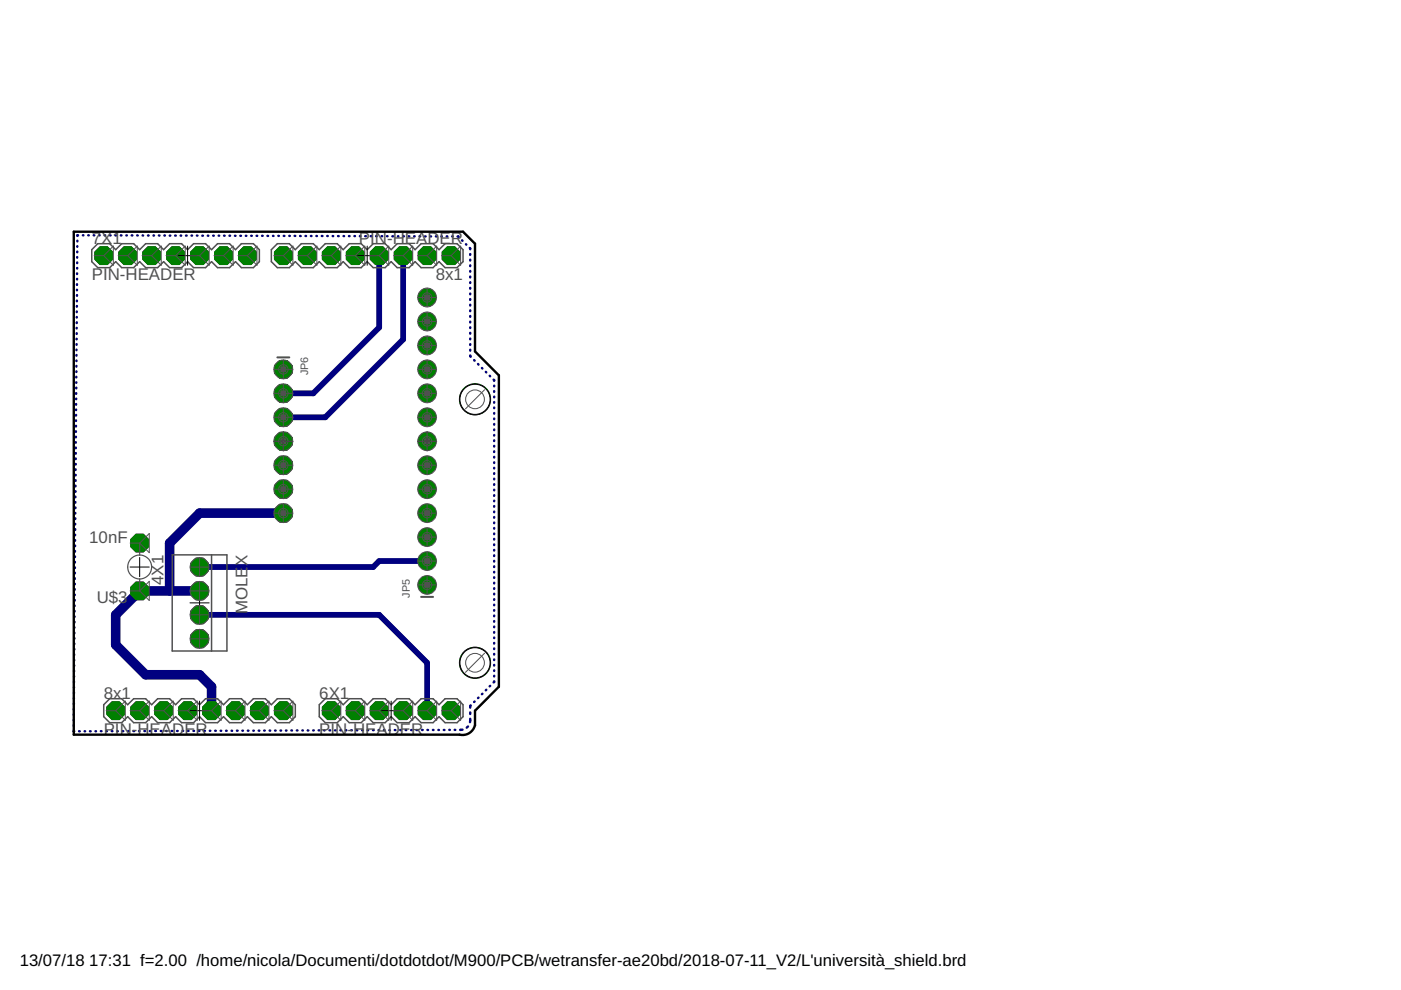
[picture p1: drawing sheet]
<svg xmlns="http://www.w3.org/2000/svg" width="297mm" height="210mm" viewBox="0 0 297 210" stroke-linecap="round" stroke-linejoin="round" font-family="sans-serif">
<defs><g id="words">
<g font-size="3.6" fill="#505050">
<text x="19.5" y="51.7">7X1</text>
<text x="76.1" y="51.7">PIN-HEADER</text>
<text x="19.5" y="59.3">PIN-HEADER</text>
<text x="92.4" y="59.3">8x1</text>
<text x="18.9" y="115.1">10nF</text>
<text x="34.7" y="124" transform="rotate(-90 34.7 124)">4X1</text>
<text x="52.5" y="120.1" transform="rotate(-90 52.5 120.1)">X</text>
<text x="20.5" y="127.8">U$3</text>
<text x="52.5" y="130.2" transform="rotate(-90 52.5 130.2)">MOLE</text>
<text x="22" y="148.1">8x1</text>
<text x="67.7" y="148.1">6X1</text>
<text x="22" y="155.8">PIN-HEADER</text>
<text x="67.7" y="155.8">PIN-HEADER</text>
</g>
<g font-size="3.5">
<text x="4.2" y="204.7">13/07/18</text>
<text x="18.9" y="204.7">17:31 f=2.00 /home/nicola/Documenti/dotdotdot/M900/PCB/wetransfer-ae20bd/2018-07-11_V2/L'università_shield.brd</text>
</g>
<g font-size="2.3" fill="#505050">
<text x="65.4" y="79.6" transform="rotate(-90 65.4 79.6)">JP6</text>
<text x="86.9" y="126.7" transform="rotate(-90 86.9 126.7)">JP5</text>
</g>
</g></defs>
<g fill="#800080" stroke="#800080" stroke-width=".21">
<circle cx="100.7" cy="84.7" r="3.3"/>
<circle cx="100.7" cy="140.5" r="3.3"/>
</g>
<g fill="#800080" stroke="#800080" stroke-width=".21">
<circle cx="95.6" cy="54.2" r="2.04"/>
<circle cx="90.6" cy="54.2" r="2.04"/>
<circle cx="85.5" cy="54.2" r="2.04"/>
<circle cx="80.4" cy="54.2" r="2.04"/>
<circle cx="75.3" cy="54.2" r="2.04"/>
<circle cx="70.2" cy="54.2" r="2.04"/>
<circle cx="65.2" cy="54.2" r="2.04"/>
<circle cx="60.1" cy="54.2" r="2.04"/>
<circle cx="24.5" cy="150.7" r="2.04"/>
<circle cx="29.6" cy="150.7" r="2.04"/>
<circle cx="34.7" cy="150.7" r="2.04"/>
<circle cx="39.8" cy="150.7" r="2.04"/>
<circle cx="44.9" cy="150.7" r="2.04"/>
<circle cx="49.9" cy="150.7" r="2.04"/>
<circle cx="55" cy="150.7" r="2.04"/>
<circle cx="60.1" cy="150.7" r="2.04"/>
<circle cx="70.2" cy="150.7" r="2.04"/>
<circle cx="75.3" cy="150.7" r="2.04"/>
<circle cx="80.4" cy="150.7" r="2.04"/>
<circle cx="85.5" cy="150.7" r="2.04"/>
<circle cx="90.6" cy="150.7" r="2.04"/>
<circle cx="95.6" cy="150.7" r="2.04"/>
<circle cx="90.6" cy="124" r="1.93"/>
<circle cx="90.6" cy="119" r="1.93"/>
<circle cx="90.6" cy="113.9" r="1.93"/>
<circle cx="90.6" cy="108.8" r="1.93"/>
<circle cx="90.6" cy="103.7" r="1.93"/>
<circle cx="90.6" cy="98.6" r="1.93"/>
<circle cx="90.6" cy="93.6" r="1.93"/>
<circle cx="90.6" cy="88.5" r="1.93"/>
<circle cx="90.6" cy="83.4" r="1.93"/>
<circle cx="90.6" cy="78.3" r="1.93"/>
<circle cx="90.6" cy="73.2" r="1.93"/>
<circle cx="90.6" cy="68.2" r="1.93"/>
<circle cx="90.6" cy="63.1" r="1.93"/>
<circle cx="60.1" cy="78.3" r="2.04"/>
<circle cx="60.1" cy="83.4" r="2.04"/>
<circle cx="60.1" cy="88.5" r="2.04"/>
<circle cx="60.1" cy="93.6" r="2.04"/>
<circle cx="60.1" cy="98.6" r="2.04"/>
<circle cx="60.1" cy="103.7" r="2.04"/>
<circle cx="60.1" cy="108.8" r="2.04"/>
<circle cx="42.3" cy="120.2" r="2.04"/>
<circle cx="42.3" cy="125.3" r="2.04"/>
<circle cx="42.3" cy="130.4" r="2.04"/>
<circle cx="42.3" cy="135.4" r="2.04"/>
<circle cx="29.6" cy="125.3" r="2.04"/>
<circle cx="29.6" cy="115.1" r="2.04"/>
<circle cx="22" cy="54.2" r="2.04"/>
<circle cx="27.1" cy="54.2" r="2.04"/>
<circle cx="32.2" cy="54.2" r="2.04"/>
<circle cx="37.2" cy="54.2" r="2.04"/>
<circle cx="42.3" cy="54.2" r="2.04"/>
<circle cx="47.4" cy="54.2" r="2.04"/>
<circle cx="52.5" cy="54.2" r="2.04"/>
</g>
<g fill="none" stroke="#000080" stroke-width=".51">
<path d="M16.3 58v.1M16.3 59.1v.1M16.4 54.5v.1M16.4 55.6v.2M16.4 56.8v.1M16.4 52.2v.1M16.4 53.3v.2M16.4 51v.2M16.6 49.9l-.2 .1M17.6 49.9h.1M18.7 49.9h.1M19.9 49.9h.1"/>
<path d="M21 49.9h.1M22.2 49.9h.1M23.3 49.9h.2M24.5 49.9h.1M25.6 49.9h.2M26.8 49.9h.1M27.9 49.9h.2M29.1 49.9h.1M30.2 49.9h.2M31.4 49.9h.1M32.5 49.9h.2M33.7 49.9h.1"/>
<path d="M34.8 49.9h.2M36 50h.1M37.1 50h.2M38.3 50h.1M39.4 50h.2M40.6 50h.1M41.7 50h.2M42.9 50h.1M44 50h.2M45.2 50h.1M46.4 50h.1M47.5 50h.1"/>
<path d="M48.6 50h.2M49.8 50h.1M50.9 50h.2M52.1 50h.1M53.3 50h.1M54.4 50h.1M55.6 50h.1M56.7 50h.2M57.9 50h.1M59 50h.1M60.2 50h.1M61.3 50h.1"/>
<path d="M62.5 50h.1M63.6 50h.2M64.8 50h.1M65.9 50h.2M67.1 50h.1M68.2 50h.2M69.4 50h.1M70.5 50.1h.2M71.7 50.1h.1M72.8 50.1h.2M74 50.1h.1M75.1 50.1h.2"/>
<path d="M76.3 50.1h.1M77.4 50.1h.2M78.6 50.1h.1M79.7 50.1h.2M80.9 50.1h.1M82 50.1h.2M83.2 50.1h.1M84.3 50.1h.2M85.5 50.1h.1M86.7 50.1h.1M87.8 50.1h.1M88.9 50.1h.2"/>
<path d="M90.1 50.1h.1M91.2 50.1h.2M92.4 50.1h.1M93.6 50.1h.1M94.7 50.1h.1M95.9 50.1h.1M97 50.1l.2 .1M98 50.9l.1 .2M98.8 51.8l.1 .1M99.6 52.6l.1 .3M99.7 53.9v.1M99.7 55.1v.1"/>
<path d="M99.7 56.3v.1M99.7 57.4v.2M99.7 58.6v.2M99.7 59.8v.2M16.2 79.9v.1M16.2 77.6v.1M16.2 78.7v.2M16.2 74.1v.2M16.2 75.3v.1M16.2 76.4v.2M16.2 71.8v.1M16.2 73v.1"/>
<path d="M16.3 69.5v.1M16.3 70.7v.1M16.3 66v.2M16.3 67.2v.1M16.3 68.3v.2M16.3 63.7v.2M16.3 64.9v.1M16.3 60.3v.1M16.3 61.4v.2M16.3 62.6v.1M99.7 61v.2M99.7 62.2v.2"/>
<path d="M99.7 63.4v.2M99.7 64.6v.2M99.7 65.8v.2M99.7 67v.2M99.7 68.2v.2M99.7 69.4v.2M99.7 70.6v.2M99.7 71.8v.1M99.7 73v.1M99.7 74.1v.2M99.7 75.4l.1 .2M100.5 76.3l.1 .2"/>
<path d="M101.3 77.2l.2 .1M102.2 78l.1 .1M103 78.8l.1 .2M103.8 79.7l.1 .1M16 99.5v.2M16 97.2v.1M16 98.4v.1M16.1 93.7v.2M16.1 94.9v.1M16.1 96.1v.1M16.1 91.4v.2M16.1 92.6v.1"/>
<path d="M16.1 89.1v.2M16.1 90.3v.1M16.1 85.7v.1M16.1 86.8v.2M16.1 88v.1M16.2 83.4v.1M16.2 84.5v.1M16.2 81v.2M16.2 82.2v.1M104.6 80.5l.2 .3M104.8 81.8v.1M104.8 82.9v.2"/>
<path d="M104.8 84.1v.1M104.8 85.2v.2M104.8 86.4v.2M104.8 87.6v.1M104.8 88.7v.2M104.8 89.9v.1M104.8 91.1v.1M104.8 92.2v.2M104.8 93.4v.1M104.8 94.5v.2M104.8 95.7v.1M104.8 96.9v.1"/>
<path d="M104.8 98v.2M104.8 99.2v.1M15.9 119.1v.2M15.9 116.8v.2M15.9 118v.1M15.9 113.4v.1M15.9 114.5v.2M15.9 115.7v.1M15.9 111.1v.1M15.9 112.2v.2M16 108.8v.1M16 109.9v.1"/>
<path d="M16 105.3v.1M16 106.4v.2M16 107.6v.1M16 103v.1M16 104.1v.2M16 100.7v.1M16 101.8v.2M104.8 100.3v.2M104.8 101.5v.1M104.8 102.7v.1M104.8 103.8v.2M104.8 105v.1"/>
<path d="M104.8 106.2v.1M104.8 107.3v.1M104.8 108.5v.1M104.8 109.6v.2M104.8 110.8v.1M104.8 112v.1M104.8 113.1v.2M104.8 114.3v.1M104.8 115.4v.2M104.8 116.6v.1M104.8 117.8v.1M104.8 118.9v.2"/>
<path d="M15.7 138.7v.2M15.7 139.9v.2M15.7 136.4v.2M15.7 137.6v.1M15.8 133v.1M15.8 134.1v.2M15.8 135.3v.1M15.8 130.7v.1M15.8 131.8v.2M15.8 128.4v.1M15.8 129.5v.2M15.8 124.9v.2"/>
<path d="M15.8 126.1v.1M15.8 127.2v.2M15.9 122.6v.1M15.9 123.8v.1M15.9 120.3v.1M15.9 121.4v.2M104.8 120.1v.1M104.8 121.2v.2M104.8 122.4v.1M104.8 123.5v.2M104.8 124.7v.2M104.8 125.9v.1"/>
<path d="M104.8 127v.2M104.8 128.2v.1M104.8 129.3v.2M104.8 130.5v.2M104.8 131.7v.1M104.8 132.8v.2M104.8 134v.2M104.8 135.2v.1M104.8 136.3v.2M104.8 137.5v.1M104.8 138.6v.2M104.8 139.8v.2"/>
<path d="M15.6 154.9l.1 .1M15.6 153.8v.1M15.6 150.3v.1M15.6 151.4v.2M15.6 152.6v.1M15.7 148v.1M15.7 149.1v.2M15.7 144.5v.2M15.7 145.7v.1M15.7 146.8v.2M15.7 142.2v.2M15.7 143.4v.1"/>
<path d="M15.7 141.1v.1M16.8 155h.1M17.9 155h.2M19.1 155h.1M20.2 155h.2M21.4 155h.1M22.5 155h.2M23.7 155h.1M24.8 155h.2M26 155h.1M27.2 155h.1M28.3 155h.1"/>
<path d="M29.5 155h.1M30.6 155h.2M31.8 155h.1M32.9 155h.2M34.1 155h.1M35.2 155h.2M36.4 155h.1M37.5 155h.2M38.7 155h.1M39.9 155h.1M41 155h.1M42.2 155h.1"/>
<path d="M43.3 155h.2M44.5 154.9h.1M45.6 154.9h.2M46.8 154.9h.1M47.9 154.9h.2M49.1 154.9h.1M50.2 154.9h.2M51.4 154.9h.1M52.5 154.9h.2M53.7 154.9h.1M54.8 154.9h.2M56 154.9h.1"/>
<path d="M57.1 154.9h.2M58.3 154.9h.1M59.5 154.9h.1M60.7 154.9h-.1M61.8 154.9h.1M62.9 154.9h.2M64.1 154.9h.1M65.2 154.9h.2M66.5 154.9h-.1M67.5 154.9h.2M68.7 154.9h.1M69.8 154.9h.2"/>
<path d="M71 154.9h.1M72.2 154.8h.1M73.3 154.8h.1M74.5 154.8h.1M75.6 154.8h.2M76.8 154.8h.1M77.9 154.8h.2M79.1 154.8h.1M80.2 154.8h.2M81.4 154.8h.1M82.5 154.8h.2M83.7 154.8h.1"/>
<path d="M84.9 154.8h.1M86 154.8h.1M87.2 154.8h.1M88.3 154.8h.2M89.5 154.8h.1M90.6 154.8h.2M91.8 154.8h.1M92.9 154.8h.2M94.1 154.8h.1M95.2 154.7h.2M96.4 154.7h.1M98.1 154.7h-.5"/>
<path d="M99.2 154l-.2 .3M99.7 151v.4M99.7 152.4v.7M99.8 149.6l-.1 .4M100.6 148.7l-.1 .1M101.5 147.9l-.2 .1M102.3 147.1l-.1 .1M103.1 146.2l-.1 .2M103.9 145.4l-.1 .1M104.8 141v.1M104.8 142.1v.2M104.8 143.3v.1"/>
<path d="M104.8 144.4l-.2 .3"/>
</g>
<path d="M80.4 54.2v15.2l-14 14h-6.3M85.5 54.2v17.8l-16.5 16.5h-8.9M90.6 119h-10.2l-1.3 1.2h-36.8M42.3 130.4h38.1l10.2 10.1v10.2" fill="none" stroke="#000080" stroke-width="1.2"/>
<path d="M60.1 108.8h-17.8l-6.3 6.3v10.2M42.3 125.3h-12.7l-5.1 5.1v6.3l6.4 6.4h11.4l2.6 2.5v5.1" fill="none" stroke="#000080" stroke-width="2"/>
<circle cx="95.6" cy="54.2" r="1.93" fill="#008000" stroke="#008000" stroke-width=".21"/>
<circle cx="95.6" cy="54.2" r=".8" fill="#fff" stroke="#000" stroke-width=".21"/>
<circle cx="90.6" cy="54.2" r="1.93" fill="#008000" stroke="#008000" stroke-width=".21"/>
<circle cx="90.6" cy="54.2" r=".8" fill="#fff" stroke="#000" stroke-width=".21"/>
<circle cx="85.5" cy="54.2" r="1.93" fill="#008000" stroke="#008000" stroke-width=".21"/>
<circle cx="85.5" cy="54.2" r=".8" fill="#fff" stroke="#000" stroke-width=".21"/>
<circle cx="80.4" cy="54.2" r="1.93" fill="#008000" stroke="#008000" stroke-width=".21"/>
<circle cx="80.4" cy="54.2" r=".8" fill="#fff" stroke="#000" stroke-width=".21"/>
<circle cx="75.3" cy="54.2" r="1.93" fill="#008000" stroke="#008000" stroke-width=".21"/>
<circle cx="75.3" cy="54.2" r=".8" fill="#fff" stroke="#000" stroke-width=".21"/>
<circle cx="70.2" cy="54.2" r="1.93" fill="#008000" stroke="#008000" stroke-width=".21"/>
<circle cx="70.2" cy="54.2" r=".8" fill="#fff" stroke="#000" stroke-width=".21"/>
<circle cx="65.2" cy="54.2" r="1.93" fill="#008000" stroke="#008000" stroke-width=".21"/>
<circle cx="65.2" cy="54.2" r=".8" fill="#fff" stroke="#000" stroke-width=".21"/>
<circle cx="60.1" cy="54.2" r="1.93" fill="#008000" stroke="#008000" stroke-width=".21"/>
<circle cx="60.1" cy="54.2" r=".8" fill="#fff" stroke="#000" stroke-width=".21"/>
<circle cx="24.5" cy="150.7" r="1.93" fill="#008000" stroke="#008000" stroke-width=".21"/>
<circle cx="24.5" cy="150.7" r=".8" fill="#fff" stroke="#000" stroke-width=".21"/>
<circle cx="29.6" cy="150.7" r="1.93" fill="#008000" stroke="#008000" stroke-width=".21"/>
<circle cx="29.6" cy="150.7" r=".8" fill="#fff" stroke="#000" stroke-width=".21"/>
<circle cx="34.7" cy="150.7" r="1.93" fill="#008000" stroke="#008000" stroke-width=".21"/>
<circle cx="34.7" cy="150.7" r=".8" fill="#fff" stroke="#000" stroke-width=".21"/>
<circle cx="39.8" cy="150.7" r="1.93" fill="#008000" stroke="#008000" stroke-width=".21"/>
<circle cx="39.8" cy="150.7" r=".8" fill="#fff" stroke="#000" stroke-width=".21"/>
<circle cx="44.9" cy="150.7" r="1.93" fill="#008000" stroke="#008000" stroke-width=".21"/>
<circle cx="44.9" cy="150.7" r=".8" fill="#fff" stroke="#000" stroke-width=".21"/>
<circle cx="49.9" cy="150.7" r="1.93" fill="#008000" stroke="#008000" stroke-width=".21"/>
<circle cx="49.9" cy="150.7" r=".8" fill="#fff" stroke="#000" stroke-width=".21"/>
<circle cx="55" cy="150.7" r="1.93" fill="#008000" stroke="#008000" stroke-width=".21"/>
<circle cx="55" cy="150.7" r=".8" fill="#fff" stroke="#000" stroke-width=".21"/>
<circle cx="60.1" cy="150.7" r="1.93" fill="#008000" stroke="#008000" stroke-width=".21"/>
<circle cx="60.1" cy="150.7" r=".8" fill="#fff" stroke="#000" stroke-width=".21"/>
<circle cx="70.2" cy="150.7" r="1.93" fill="#008000" stroke="#008000" stroke-width=".21"/>
<circle cx="70.2" cy="150.7" r=".8" fill="#fff" stroke="#000" stroke-width=".21"/>
<circle cx="75.3" cy="150.7" r="1.93" fill="#008000" stroke="#008000" stroke-width=".21"/>
<circle cx="75.3" cy="150.7" r=".8" fill="#fff" stroke="#000" stroke-width=".21"/>
<circle cx="80.4" cy="150.7" r="1.93" fill="#008000" stroke="#008000" stroke-width=".21"/>
<circle cx="80.4" cy="150.7" r=".8" fill="#fff" stroke="#000" stroke-width=".21"/>
<circle cx="85.5" cy="150.7" r="1.93" fill="#008000" stroke="#008000" stroke-width=".21"/>
<circle cx="85.5" cy="150.7" r=".8" fill="#fff" stroke="#000" stroke-width=".21"/>
<circle cx="90.6" cy="150.7" r="1.93" fill="#008000" stroke="#008000" stroke-width=".21"/>
<circle cx="90.6" cy="150.7" r=".8" fill="#fff" stroke="#000" stroke-width=".21"/>
<circle cx="95.6" cy="150.7" r="1.93" fill="#008000" stroke="#008000" stroke-width=".21"/>
<circle cx="95.6" cy="150.7" r=".8" fill="#fff" stroke="#000" stroke-width=".21"/>
<circle cx="90.6" cy="124" r="1.81" fill="#008000" stroke="#008000" stroke-width=".21"/>
<circle cx="90.6" cy="124" r=".99" fill="#fff" stroke="#000" stroke-width=".21"/>
<circle cx="90.6" cy="119" r="1.81" fill="#008000" stroke="#008000" stroke-width=".21"/>
<circle cx="90.6" cy="119" r=".99" fill="#fff" stroke="#000" stroke-width=".21"/>
<circle cx="90.6" cy="113.9" r="1.81" fill="#008000" stroke="#008000" stroke-width=".21"/>
<circle cx="90.6" cy="113.9" r=".99" fill="#fff" stroke="#000" stroke-width=".21"/>
<circle cx="90.6" cy="108.8" r="1.81" fill="#008000" stroke="#008000" stroke-width=".21"/>
<circle cx="90.6" cy="108.8" r=".99" fill="#fff" stroke="#000" stroke-width=".21"/>
<circle cx="90.6" cy="103.7" r="1.81" fill="#008000" stroke="#008000" stroke-width=".21"/>
<circle cx="90.6" cy="103.7" r=".99" fill="#fff" stroke="#000" stroke-width=".21"/>
<circle cx="90.6" cy="98.6" r="1.81" fill="#008000" stroke="#008000" stroke-width=".21"/>
<circle cx="90.6" cy="98.6" r=".99" fill="#fff" stroke="#000" stroke-width=".21"/>
<circle cx="90.6" cy="93.6" r="1.81" fill="#008000" stroke="#008000" stroke-width=".21"/>
<circle cx="90.6" cy="93.6" r=".99" fill="#fff" stroke="#000" stroke-width=".21"/>
<circle cx="90.6" cy="88.5" r="1.81" fill="#008000" stroke="#008000" stroke-width=".21"/>
<circle cx="90.6" cy="88.5" r=".99" fill="#fff" stroke="#000" stroke-width=".21"/>
<circle cx="90.6" cy="83.4" r="1.81" fill="#008000" stroke="#008000" stroke-width=".21"/>
<circle cx="90.6" cy="83.4" r=".99" fill="#fff" stroke="#000" stroke-width=".21"/>
<circle cx="90.6" cy="78.3" r="1.81" fill="#008000" stroke="#008000" stroke-width=".21"/>
<circle cx="90.6" cy="78.3" r=".99" fill="#fff" stroke="#000" stroke-width=".21"/>
<circle cx="90.6" cy="73.2" r="1.81" fill="#008000" stroke="#008000" stroke-width=".21"/>
<circle cx="90.6" cy="73.2" r=".99" fill="#fff" stroke="#000" stroke-width=".21"/>
<circle cx="90.6" cy="68.2" r="1.81" fill="#008000" stroke="#008000" stroke-width=".21"/>
<circle cx="90.6" cy="68.2" r=".99" fill="#fff" stroke="#000" stroke-width=".21"/>
<circle cx="90.6" cy="63.1" r="1.81" fill="#008000" stroke="#008000" stroke-width=".21"/>
<circle cx="90.6" cy="63.1" r=".99" fill="#fff" stroke="#000" stroke-width=".21"/>
<circle cx="60.1" cy="78.3" r="1.93" fill="#008000" stroke="#008000" stroke-width=".21"/>
<circle cx="60.1" cy="78.3" r=".99" fill="#fff" stroke="#000" stroke-width=".21"/>
<circle cx="60.1" cy="83.4" r="1.93" fill="#008000" stroke="#008000" stroke-width=".21"/>
<circle cx="60.1" cy="83.4" r=".99" fill="#fff" stroke="#000" stroke-width=".21"/>
<circle cx="60.1" cy="88.5" r="1.93" fill="#008000" stroke="#008000" stroke-width=".21"/>
<circle cx="60.1" cy="88.5" r=".99" fill="#fff" stroke="#000" stroke-width=".21"/>
<circle cx="60.1" cy="93.6" r="1.93" fill="#008000" stroke="#008000" stroke-width=".21"/>
<circle cx="60.1" cy="93.6" r=".99" fill="#fff" stroke="#000" stroke-width=".21"/>
<circle cx="60.1" cy="98.6" r="1.93" fill="#008000" stroke="#008000" stroke-width=".21"/>
<circle cx="60.1" cy="98.6" r=".99" fill="#fff" stroke="#000" stroke-width=".21"/>
<circle cx="60.1" cy="103.7" r="1.93" fill="#008000" stroke="#008000" stroke-width=".21"/>
<circle cx="60.1" cy="103.7" r=".99" fill="#fff" stroke="#000" stroke-width=".21"/>
<circle cx="60.1" cy="108.8" r="1.93" fill="#008000" stroke="#008000" stroke-width=".21"/>
<circle cx="60.1" cy="108.8" r=".99" fill="#fff" stroke="#000" stroke-width=".21"/>
<circle cx="42.3" cy="120.2" r="1.93" fill="#008000" stroke="#008000" stroke-width=".21"/>
<circle cx="42.3" cy="120.2" r=".91" fill="#fff" stroke="#000" stroke-width=".21"/>
<circle cx="42.3" cy="125.3" r="1.93" fill="#008000" stroke="#008000" stroke-width=".21"/>
<circle cx="42.3" cy="125.3" r=".91" fill="#fff" stroke="#000" stroke-width=".21"/>
<circle cx="42.3" cy="130.4" r="1.93" fill="#008000" stroke="#008000" stroke-width=".21"/>
<circle cx="42.3" cy="130.4" r=".91" fill="#fff" stroke="#000" stroke-width=".21"/>
<circle cx="42.3" cy="135.4" r="1.93" fill="#008000" stroke="#008000" stroke-width=".21"/>
<circle cx="42.3" cy="135.4" r=".91" fill="#fff" stroke="#000" stroke-width=".21"/>
<circle cx="29.6" cy="125.3" r="1.93" fill="#008000" stroke="#008000" stroke-width=".21"/>
<circle cx="29.6" cy="125.3" r=".8" fill="#fff" stroke="#000" stroke-width=".21"/>
<circle cx="29.6" cy="115.1" r="1.93" fill="#008000" stroke="#008000" stroke-width=".21"/>
<circle cx="29.6" cy="115.1" r=".8" fill="#fff" stroke="#000" stroke-width=".21"/>
<circle cx="22" cy="54.2" r="1.93" fill="#008000" stroke="#008000" stroke-width=".21"/>
<circle cx="22" cy="54.2" r=".8" fill="#fff" stroke="#000" stroke-width=".21"/>
<circle cx="27.1" cy="54.2" r="1.93" fill="#008000" stroke="#008000" stroke-width=".21"/>
<circle cx="27.1" cy="54.2" r=".8" fill="#fff" stroke="#000" stroke-width=".21"/>
<circle cx="32.2" cy="54.2" r="1.93" fill="#008000" stroke="#008000" stroke-width=".21"/>
<circle cx="32.2" cy="54.2" r=".8" fill="#fff" stroke="#000" stroke-width=".21"/>
<circle cx="37.2" cy="54.2" r="1.93" fill="#008000" stroke="#008000" stroke-width=".21"/>
<circle cx="37.2" cy="54.2" r=".8" fill="#fff" stroke="#000" stroke-width=".21"/>
<circle cx="42.3" cy="54.2" r="1.93" fill="#008000" stroke="#008000" stroke-width=".21"/>
<circle cx="42.3" cy="54.2" r=".8" fill="#fff" stroke="#000" stroke-width=".21"/>
<circle cx="47.4" cy="54.2" r="1.93" fill="#008000" stroke="#008000" stroke-width=".21"/>
<circle cx="47.4" cy="54.2" r=".8" fill="#fff" stroke="#000" stroke-width=".21"/>
<circle cx="52.5" cy="54.2" r="1.93" fill="#008000" stroke="#008000" stroke-width=".21"/>
<circle cx="52.5" cy="54.2" r=".8" fill="#fff" stroke="#000" stroke-width=".21"/>
<circle cx="95.6" cy="54.2" r="1.93" fill="#008000" stroke="#008000" stroke-width=".21"/>
<circle cx="95.6" cy="54.2" r=".8" fill="#fff" stroke="#000" stroke-width=".21"/>
<circle cx="90.6" cy="54.2" r="1.93" fill="#008000" stroke="#008000" stroke-width=".21"/>
<circle cx="90.6" cy="54.2" r=".8" fill="#fff" stroke="#000" stroke-width=".21"/>
<circle cx="85.5" cy="54.2" r="1.93" fill="#008000" stroke="#008000" stroke-width=".21"/>
<circle cx="85.5" cy="54.2" r=".8" fill="#fff" stroke="#000" stroke-width=".21"/>
<circle cx="80.4" cy="54.2" r="1.93" fill="#008000" stroke="#008000" stroke-width=".21"/>
<circle cx="80.4" cy="54.2" r=".8" fill="#fff" stroke="#000" stroke-width=".21"/>
<circle cx="75.3" cy="54.2" r="1.93" fill="#008000" stroke="#008000" stroke-width=".21"/>
<circle cx="75.3" cy="54.2" r=".8" fill="#fff" stroke="#000" stroke-width=".21"/>
<circle cx="70.2" cy="54.2" r="1.93" fill="#008000" stroke="#008000" stroke-width=".21"/>
<circle cx="70.2" cy="54.2" r=".8" fill="#fff" stroke="#000" stroke-width=".21"/>
<circle cx="65.2" cy="54.2" r="1.93" fill="#008000" stroke="#008000" stroke-width=".21"/>
<circle cx="65.2" cy="54.2" r=".8" fill="#fff" stroke="#000" stroke-width=".21"/>
<circle cx="60.1" cy="54.2" r="1.93" fill="#008000" stroke="#008000" stroke-width=".21"/>
<circle cx="60.1" cy="54.2" r=".8" fill="#fff" stroke="#000" stroke-width=".21"/>
<circle cx="24.5" cy="150.7" r="1.93" fill="#008000" stroke="#008000" stroke-width=".21"/>
<circle cx="24.5" cy="150.7" r=".8" fill="#fff" stroke="#000" stroke-width=".21"/>
<circle cx="29.6" cy="150.7" r="1.93" fill="#008000" stroke="#008000" stroke-width=".21"/>
<circle cx="29.6" cy="150.7" r=".8" fill="#fff" stroke="#000" stroke-width=".21"/>
<circle cx="34.7" cy="150.7" r="1.93" fill="#008000" stroke="#008000" stroke-width=".21"/>
<circle cx="34.7" cy="150.7" r=".8" fill="#fff" stroke="#000" stroke-width=".21"/>
<circle cx="39.8" cy="150.7" r="1.93" fill="#008000" stroke="#008000" stroke-width=".21"/>
<circle cx="39.8" cy="150.7" r=".8" fill="#fff" stroke="#000" stroke-width=".21"/>
<circle cx="44.9" cy="150.7" r="1.93" fill="#008000" stroke="#008000" stroke-width=".21"/>
<circle cx="44.9" cy="150.7" r=".8" fill="#fff" stroke="#000" stroke-width=".21"/>
<circle cx="49.9" cy="150.7" r="1.93" fill="#008000" stroke="#008000" stroke-width=".21"/>
<circle cx="49.9" cy="150.7" r=".8" fill="#fff" stroke="#000" stroke-width=".21"/>
<circle cx="55" cy="150.7" r="1.93" fill="#008000" stroke="#008000" stroke-width=".21"/>
<circle cx="55" cy="150.7" r=".8" fill="#fff" stroke="#000" stroke-width=".21"/>
<circle cx="60.1" cy="150.7" r="1.93" fill="#008000" stroke="#008000" stroke-width=".21"/>
<circle cx="60.1" cy="150.7" r=".8" fill="#fff" stroke="#000" stroke-width=".21"/>
<circle cx="70.2" cy="150.7" r="1.93" fill="#008000" stroke="#008000" stroke-width=".21"/>
<circle cx="70.2" cy="150.7" r=".8" fill="#fff" stroke="#000" stroke-width=".21"/>
<circle cx="75.3" cy="150.7" r="1.93" fill="#008000" stroke="#008000" stroke-width=".21"/>
<circle cx="75.3" cy="150.7" r=".8" fill="#fff" stroke="#000" stroke-width=".21"/>
<circle cx="80.4" cy="150.7" r="1.93" fill="#008000" stroke="#008000" stroke-width=".21"/>
<circle cx="80.4" cy="150.7" r=".8" fill="#fff" stroke="#000" stroke-width=".21"/>
<circle cx="85.5" cy="150.7" r="1.93" fill="#008000" stroke="#008000" stroke-width=".21"/>
<circle cx="85.5" cy="150.7" r=".8" fill="#fff" stroke="#000" stroke-width=".21"/>
<circle cx="90.6" cy="150.7" r="1.93" fill="#008000" stroke="#008000" stroke-width=".21"/>
<circle cx="90.6" cy="150.7" r=".8" fill="#fff" stroke="#000" stroke-width=".21"/>
<circle cx="95.6" cy="150.7" r="1.93" fill="#008000" stroke="#008000" stroke-width=".21"/>
<circle cx="95.6" cy="150.7" r=".8" fill="#fff" stroke="#000" stroke-width=".21"/>
<circle cx="90.6" cy="124" r="1.81" fill="#008000" stroke="#008000" stroke-width=".21"/>
<circle cx="90.6" cy="124" r=".99" fill="#fff" stroke="#000" stroke-width=".21"/>
<circle cx="90.6" cy="119" r="1.81" fill="#008000" stroke="#008000" stroke-width=".21"/>
<circle cx="90.6" cy="119" r=".99" fill="#fff" stroke="#000" stroke-width=".21"/>
<circle cx="90.6" cy="113.9" r="1.81" fill="#008000" stroke="#008000" stroke-width=".21"/>
<circle cx="90.6" cy="113.9" r=".99" fill="#fff" stroke="#000" stroke-width=".21"/>
<circle cx="90.6" cy="108.8" r="1.81" fill="#008000" stroke="#008000" stroke-width=".21"/>
<circle cx="90.6" cy="108.8" r=".99" fill="#fff" stroke="#000" stroke-width=".21"/>
<circle cx="90.6" cy="103.7" r="1.81" fill="#008000" stroke="#008000" stroke-width=".21"/>
<circle cx="90.6" cy="103.7" r=".99" fill="#fff" stroke="#000" stroke-width=".21"/>
<circle cx="90.6" cy="98.6" r="1.81" fill="#008000" stroke="#008000" stroke-width=".21"/>
<circle cx="90.6" cy="98.6" r=".99" fill="#fff" stroke="#000" stroke-width=".21"/>
<circle cx="90.6" cy="93.6" r="1.81" fill="#008000" stroke="#008000" stroke-width=".21"/>
<circle cx="90.6" cy="93.6" r=".99" fill="#fff" stroke="#000" stroke-width=".21"/>
<circle cx="90.6" cy="88.5" r="1.81" fill="#008000" stroke="#008000" stroke-width=".21"/>
<circle cx="90.6" cy="88.5" r=".99" fill="#fff" stroke="#000" stroke-width=".21"/>
<circle cx="90.6" cy="83.4" r="1.81" fill="#008000" stroke="#008000" stroke-width=".21"/>
<circle cx="90.6" cy="83.4" r=".99" fill="#fff" stroke="#000" stroke-width=".21"/>
<circle cx="90.6" cy="78.3" r="1.81" fill="#008000" stroke="#008000" stroke-width=".21"/>
<circle cx="90.6" cy="78.3" r=".99" fill="#fff" stroke="#000" stroke-width=".21"/>
<circle cx="90.6" cy="73.2" r="1.81" fill="#008000" stroke="#008000" stroke-width=".21"/>
<circle cx="90.6" cy="73.2" r=".99" fill="#fff" stroke="#000" stroke-width=".21"/>
<circle cx="90.6" cy="68.2" r="1.81" fill="#008000" stroke="#008000" stroke-width=".21"/>
<circle cx="90.6" cy="68.2" r=".99" fill="#fff" stroke="#000" stroke-width=".21"/>
<circle cx="90.6" cy="63.1" r="1.81" fill="#008000" stroke="#008000" stroke-width=".21"/>
<circle cx="90.6" cy="63.1" r=".99" fill="#fff" stroke="#000" stroke-width=".21"/>
<circle cx="60.1" cy="78.3" r="1.93" fill="#008000" stroke="#008000" stroke-width=".21"/>
<circle cx="60.1" cy="78.3" r=".99" fill="#fff" stroke="#000" stroke-width=".21"/>
<circle cx="60.1" cy="83.4" r="1.93" fill="#008000" stroke="#008000" stroke-width=".21"/>
<circle cx="60.1" cy="83.4" r=".99" fill="#fff" stroke="#000" stroke-width=".21"/>
<circle cx="60.1" cy="88.5" r="1.93" fill="#008000" stroke="#008000" stroke-width=".21"/>
<circle cx="60.1" cy="88.5" r=".99" fill="#fff" stroke="#000" stroke-width=".21"/>
<circle cx="60.1" cy="93.6" r="1.93" fill="#008000" stroke="#008000" stroke-width=".21"/>
<circle cx="60.1" cy="93.6" r=".99" fill="#fff" stroke="#000" stroke-width=".21"/>
<circle cx="60.1" cy="98.6" r="1.93" fill="#008000" stroke="#008000" stroke-width=".21"/>
<circle cx="60.1" cy="98.6" r=".99" fill="#fff" stroke="#000" stroke-width=".21"/>
<circle cx="60.1" cy="103.7" r="1.93" fill="#008000" stroke="#008000" stroke-width=".21"/>
<circle cx="60.1" cy="103.7" r=".99" fill="#fff" stroke="#000" stroke-width=".21"/>
<circle cx="60.1" cy="108.8" r="1.93" fill="#008000" stroke="#008000" stroke-width=".21"/>
<circle cx="60.1" cy="108.8" r=".99" fill="#fff" stroke="#000" stroke-width=".21"/>
<circle cx="42.3" cy="120.2" r="1.93" fill="#008000" stroke="#008000" stroke-width=".21"/>
<circle cx="42.3" cy="120.2" r=".91" fill="#fff" stroke="#000" stroke-width=".21"/>
<circle cx="42.3" cy="125.3" r="1.93" fill="#008000" stroke="#008000" stroke-width=".21"/>
<circle cx="42.3" cy="125.3" r=".91" fill="#fff" stroke="#000" stroke-width=".21"/>
<circle cx="42.3" cy="130.4" r="1.93" fill="#008000" stroke="#008000" stroke-width=".21"/>
<circle cx="42.3" cy="130.4" r=".91" fill="#fff" stroke="#000" stroke-width=".21"/>
<circle cx="42.3" cy="135.4" r="1.93" fill="#008000" stroke="#008000" stroke-width=".21"/>
<circle cx="42.3" cy="135.4" r=".91" fill="#fff" stroke="#000" stroke-width=".21"/>
<circle cx="29.6" cy="125.3" r="1.93" fill="#008000" stroke="#008000" stroke-width=".21"/>
<circle cx="29.6" cy="125.3" r=".8" fill="#fff" stroke="#000" stroke-width=".21"/>
<circle cx="29.6" cy="115.1" r="1.93" fill="#008000" stroke="#008000" stroke-width=".21"/>
<circle cx="29.6" cy="115.1" r=".8" fill="#fff" stroke="#000" stroke-width=".21"/>
<circle cx="22" cy="54.2" r="1.93" fill="#008000" stroke="#008000" stroke-width=".21"/>
<circle cx="22" cy="54.2" r=".8" fill="#fff" stroke="#000" stroke-width=".21"/>
<circle cx="27.1" cy="54.2" r="1.93" fill="#008000" stroke="#008000" stroke-width=".21"/>
<circle cx="27.1" cy="54.2" r=".8" fill="#fff" stroke="#000" stroke-width=".21"/>
<circle cx="32.2" cy="54.2" r="1.93" fill="#008000" stroke="#008000" stroke-width=".21"/>
<circle cx="32.2" cy="54.2" r=".8" fill="#fff" stroke="#000" stroke-width=".21"/>
<circle cx="37.2" cy="54.2" r="1.93" fill="#008000" stroke="#008000" stroke-width=".21"/>
<circle cx="37.2" cy="54.2" r=".8" fill="#fff" stroke="#000" stroke-width=".21"/>
<circle cx="42.3" cy="54.2" r="1.93" fill="#008000" stroke="#008000" stroke-width=".21"/>
<circle cx="42.3" cy="54.2" r=".8" fill="#fff" stroke="#000" stroke-width=".21"/>
<circle cx="47.4" cy="54.2" r="1.93" fill="#008000" stroke="#008000" stroke-width=".21"/>
<circle cx="47.4" cy="54.2" r=".8" fill="#fff" stroke="#000" stroke-width=".21"/>
<circle cx="52.5" cy="54.2" r="1.93" fill="#008000" stroke="#008000" stroke-width=".21"/>
<circle cx="52.5" cy="54.2" r=".8" fill="#fff" stroke="#000" stroke-width=".21"/>
<g fill="#008000" stroke="#008000" stroke-width=".21">
<circle cx="100.7" cy="84.7" r="3.3"/>
<circle cx="100.7" cy="140.5" r="3.3"/>
</g>
<g fill="#008000" stroke="#008000" stroke-width=".21">
<circle cx="95.6" cy="54.2" r="2.04"/>
<circle cx="90.6" cy="54.2" r="2.04"/>
<circle cx="85.5" cy="54.2" r="2.04"/>
<circle cx="80.4" cy="54.2" r="2.04"/>
<circle cx="75.3" cy="54.2" r="2.04"/>
<circle cx="70.2" cy="54.2" r="2.04"/>
<circle cx="65.2" cy="54.2" r="2.04"/>
<circle cx="60.1" cy="54.2" r="2.04"/>
<circle cx="24.5" cy="150.7" r="2.04"/>
<circle cx="29.6" cy="150.7" r="2.04"/>
<circle cx="34.7" cy="150.7" r="2.04"/>
<circle cx="39.8" cy="150.7" r="2.04"/>
<circle cx="44.9" cy="150.7" r="2.04"/>
<circle cx="49.9" cy="150.7" r="2.04"/>
<circle cx="55" cy="150.7" r="2.04"/>
<circle cx="60.1" cy="150.7" r="2.04"/>
<circle cx="70.2" cy="150.7" r="2.04"/>
<circle cx="75.3" cy="150.7" r="2.04"/>
<circle cx="80.4" cy="150.7" r="2.04"/>
<circle cx="85.5" cy="150.7" r="2.04"/>
<circle cx="90.6" cy="150.7" r="2.04"/>
<circle cx="95.6" cy="150.7" r="2.04"/>
<circle cx="90.6" cy="124" r="1.93"/>
<circle cx="90.6" cy="119" r="1.93"/>
<circle cx="90.6" cy="113.9" r="1.93"/>
<circle cx="90.6" cy="108.8" r="1.93"/>
<circle cx="90.6" cy="103.7" r="1.93"/>
<circle cx="90.6" cy="98.6" r="1.93"/>
<circle cx="90.6" cy="93.6" r="1.93"/>
<circle cx="90.6" cy="88.5" r="1.93"/>
<circle cx="90.6" cy="83.4" r="1.93"/>
<circle cx="90.6" cy="78.3" r="1.93"/>
<circle cx="90.6" cy="73.2" r="1.93"/>
<circle cx="90.6" cy="68.2" r="1.93"/>
<circle cx="90.6" cy="63.1" r="1.93"/>
<circle cx="60.1" cy="78.3" r="2.04"/>
<circle cx="60.1" cy="83.4" r="2.04"/>
<circle cx="60.1" cy="88.5" r="2.04"/>
<circle cx="60.1" cy="93.6" r="2.04"/>
<circle cx="60.1" cy="98.6" r="2.04"/>
<circle cx="60.1" cy="103.7" r="2.04"/>
<circle cx="60.1" cy="108.8" r="2.04"/>
<circle cx="42.3" cy="120.2" r="2.04"/>
<circle cx="42.3" cy="125.3" r="2.04"/>
<circle cx="42.3" cy="130.4" r="2.04"/>
<circle cx="42.3" cy="135.4" r="2.04"/>
<circle cx="29.6" cy="125.3" r="2.04"/>
<circle cx="29.6" cy="115.1" r="2.04"/>
<circle cx="22" cy="54.2" r="2.04"/>
<circle cx="27.1" cy="54.2" r="2.04"/>
<circle cx="32.2" cy="54.2" r="2.04"/>
<circle cx="37.2" cy="54.2" r="2.04"/>
<circle cx="42.3" cy="54.2" r="2.04"/>
<circle cx="47.4" cy="54.2" r="2.04"/>
<circle cx="52.5" cy="54.2" r="2.04"/>
</g>
<path d="M19.5 52.9l1.2-1.2h2.6l1.2 1.2 1.3-1.2h2.5l1.3 1.2 1.3-1.2h2.5l1.3 1.2 1.3-1.2h2.5l1.3 1.2 1.2-1.2h2.6l1.3 1.2 1.2-1.2h2.6l1.2 1.2 1.3-1.2h2.5l1.3 1.2v2.6l-1.3 1.2h-2.5l-1.3-1.2-1.2 1.2h-2.6l-1.2-1.2-1.3 1.2h-2.6l-1.2-1.2-1.3 1.2h-2.5l-1.3-1.2-1.3 1.2h-2.5l-1.3-1.2-1.3 1.2h-2.5l-1.3-1.2-1.2 1.2h-2.6l-1.2-1.2zM57.5 52.9l1.3-1.2h2.5l1.3 1.2 1.3-1.2h2.5l1.3 1.2 1.3-1.2h2.5l1.3 1.2 1.2-1.2h2.6l1.3 1.2 1.2-1.2h2.6l1.2 1.2 1.3-1.2h2.5l1.3 1.2 1.3-1.2h2.5l1.3 1.2 1.3-1.2h2.5l1.3 1.2v2.6l-1.3 1.2h-2.5l-1.3-1.2-1.3 1.2h-2.5l-1.3-1.2-1.3 1.2h-2.5l-1.3-1.2-1.2 1.2h-2.6l-1.2-1.2-1.3 1.2h-2.6l-1.2-1.2-1.3 1.2h-2.5l-1.3-1.2-1.3 1.2h-2.5l-1.3-1.2-1.3 1.2h-2.5l-1.3-1.2zM36.5 117.6h11.6v20.4h-11.6zM44.9 117.6v20.4M23.3 148.1h2.5l1.3 1.3 1.2-1.3h2.6l1.3 1.3 1.2-1.3h2.6l1.2 1.3 1.3-1.3h2.5l1.3 1.3 1.3-1.3h2.5l1.3 1.3 1.3-1.3h2.5l1.3 1.3 1.2-1.3h2.6l1.2 1.3 1.3-1.3h2.5l1.3 1.3v2.6l-1.3 1.2h-2.5l-1.3-1.2-1.2 1.2h-2.6l-1.2-1.2-1.3 1.2h-2.5l-1.3-1.2-1.3 1.2h-2.5l-1.3-1.2-1.3 1.2h-2.5l-1.3-1.2-1.2 1.2h-2.6l-1.2-1.2-1.3 1.2h-2.6l-1.2-1.2-1.3 1.2h-2.5l-1.3-1.2v-2.6zM67.7 149.4l1.3-1.3h2.5l1.3 1.3 1.2-1.3h2.6l1.3 1.3 1.2-1.3h2.6l1.2 1.3 1.3-1.3h2.5l1.3 1.3 1.3-1.3h2.5l1.3 1.3 1.3-1.3h2.5l1.3 1.3v2.6l-1.3 1.2h-2.5l-1.3-1.2-1.3 1.2h-2.5l-1.3-1.2-1.3 1.2h-2.5l-1.3-1.2-1.2 1.2h-2.6l-1.2-1.2-1.3 1.2h-2.6l-1.2-1.2-1.3 1.2h-2.5l-1.3-1.2z" fill="none" stroke="#505050" stroke-width=".32"/>
<path d="M29.6 117.7a2.54 2.54 0 0 1 2.6 2.5 2.54 2.54 0 0 1-2.6 2.6M29.6 117.7a2.54 2.54 0 0 0-2.5 2.5 2.54 2.54 0 0 0 2.5 2.6M29.6 115.1v2.6M29.6 122.8v2.5" fill="none" stroke="#505050" stroke-width=".25"/>
<path d="M58.8 75.8h2.5M89.3 126.6h2.5" fill="none" stroke="#505050" stroke-width=".42"/>
<g fill="#505050" stroke="#505050" stroke-width=".21">
<path d="M90 82.9h1.1v1h-1.1z"/>
<path d="M90 88h1.1v1h-1.1z"/>
<path d="M90 93h1.1v1.1h-1.1z"/>
<path d="M90 98.1h1.1v1h-1.1z"/>
<path d="M90 103.2h1.1v1h-1.1z"/>
<path d="M90 108.3h1.1v1h-1.1z"/>
<path d="M90 113.4h1.1v1h-1.1z"/>
<path d="M90 118.4h1.1v1.1h-1.1z"/>
<path d="M90 123.5h1.1v1h-1.1z"/>
<path d="M90 77.8h1.1v1h-1.1z"/>
<path d="M90 72.7h1.1v1h-1.1z"/>
<path d="M90 67.6h1.1v1.1h-1.1z"/>
<path d="M90 62.6h1.1v1h-1.1z"/>
<path d="M59.6 103.2h1v1h-1z"/>
<path d="M59.6 98.1h1v1h-1z"/>
<path d="M59.6 93h1v1.1h-1z"/>
<path d="M59.6 88h1v1h-1z"/>
<path d="M59.6 82.9h1v1h-1z"/>
<path d="M59.6 77.8h1v1h-1z"/>
<path d="M59.6 108.3h1v1h-1z"/>
</g>
<g fill="none" stroke="#000" stroke-width=".21">
<path d="M37.7 54.2h4.1M39.8 52.2v4M75.8 54.2h4.1M77.9 52.2v4M58 93.6h4.1M60.1 91.5v4.1M88.5 93.6h4.1M90.6 91.5v4.1M29.6 118.2v4.1M27.6 120.2h4M40.3 127.8h4M42.3 125.8v4.1"/>
<path d="M40.3 150.7h4M42.3 148.7v4M80.9 150.7h4.1M82.9 148.7v4"/>
<circle cx="100.7" cy="84.7" r="3.2"/>
</g>
<path d="M15.6 49.1h82.6l2.5 2.6v22.8l5.1 5.1v66l-5.1 5.1v3.1a2.72 2.72 0 0 1-3.3 2h-81.8" fill="none" stroke="#000" stroke-width=".51"/>
<circle cx="100.7" cy="84.7" r="3.2" fill="#fff" stroke="#000" stroke-width=".21"/>
<circle cx="100.7" cy="140.5" r="3.2" fill="none" stroke="#000" stroke-width=".21"/>
<circle cx="100.7" cy="140.5" r="3.2" fill="#fff" stroke="#000" stroke-width=".21"/>
<path d="M15.6 49.1v106.7" fill="none" stroke="#000" stroke-width=".51"/>
<g fill="none" stroke="#505050" stroke-width=".21">
<path d="M20 54.2h2M24 52.2v4l-2-2zM25 54.2h2.1M29.1 52.2v4l-2-2zM30.1 54.2h2.1M34.2 52.2v4l-2-2zM35.2 54.2h2M39.3 52.2v4l-2.1-2zM40.3 54.2h2M44.3 52.2v4l-2-2zM45.4 54.2h2M49.4 52.2v4l-2-2z"/>
<path d="M50.4 54.2h2.1M54.5 52.2v4l-2-2zM58 54.2h2.1M62.1 52.2v4l-2-2zM63.1 54.2h2.1M67.2 52.2v4l-2-2zM68.2 54.2h2M72.3 52.2v4l-2.1-2zM73.3 54.2h2M77.3 52.2v4l-2-2zM78.4 54.2h2M82.4 52.2v4l-2-2z"/>
<path d="M83.4 54.2h2.1M87.5 52.2v4l-2-2zM88.5 54.2h2.1M92.6 52.2v4l-2-2zM93.6 54.2h2M97.7 52.2v4l-2.1-2zM58 78.3h4.1M60.1 76.3v4M88.5 78.3h4.1M88.5 73.2h4.1M88.5 68.2h4.1M88.5 63.1h4.1"/>
<path d="M90.6 61v4.1M90.6 66.1v4.1M90.6 71.2v4.1M90.6 76.3v4M58 98.6h4.1M58 93.6h4.1M58 88.5h4.1M58 83.4h4.1M60.1 81.4v4M60.1 86.4v4.1M60.1 91.5v4.1M60.1 96.6v4.1"/>
<path d="M88.5 98.6h4.1M88.5 93.6h4.1M88.5 88.5h4.1M88.5 83.4h4.1M90.6 81.4v4M90.6 86.4v4.1M90.6 91.5v4.1M90.6 96.6v4.1M102.7 82.6l-4 4.1M27.6 115.1h2M31.6 113.1v4.1l-2-2.1zM42.3 118.2v4.1"/>
<path d="M58 108.8h4.1M58 103.7h4.1M60.1 101.7v4M60.1 106.8v4M88.5 119h4.1M88.5 113.9h4.1M88.5 108.8h4.1M88.5 103.7h4.1M90.6 101.7v4M90.6 106.8v4M90.6 111.8v4.1M90.6 116.9v4.1"/>
<path d="M27.6 125.3h2M31.6 123.3v4l-2-2zM40.3 120.2h4M40.3 125.3h4M40.3 130.4h4M40.3 135.4h4M42.3 123.3v4M42.3 128.3v4.1M42.3 133.4v4.1M88.5 124h4.1M90.6 122v4M102.7 138.5l-4 4.1"/>
<path d="M22.5 150.7h2M26.6 148.7v4l-2.1-2zM27.6 150.7h2M31.6 148.7v4l-2-2zM32.7 150.7h2M36.7 148.7v4l-2-2zM37.7 150.7h2.1M41.8 148.7v4l-2-2zM42.8 150.7h2.1M46.9 148.7v4l-2-2zM47.9 150.7h2M51.9 148.7v4l-2-2z"/>
<path d="M53 150.7h2M57 148.7v4l-2-2zM58 150.7h2.1M60.1 150.7l2-2v4zM68.2 150.7h2M72.3 148.7v4l-2.1-2zM73.3 150.7h2M77.3 148.7v4l-2-2zM78.4 150.7h2M82.4 148.7v4l-2-2zM83.4 150.7h2.1M87.5 148.7v4l-2-2z"/>
<path d="M88.5 150.7h2.1M92.6 148.7v4l-2-2zM93.6 150.7h2M97.7 148.7v4l-2.1-2z"/>
<circle cx="60.1" cy="78.3" r="1.99"/>
<circle cx="60.1" cy="78.3" r=".99"/>
<circle cx="90.6" cy="63.1" r="1.99"/>
<circle cx="90.6" cy="68.2" r="1.99"/>
<circle cx="90.6" cy="78.3" r="1.99"/>
<circle cx="90.6" cy="73.2" r="1.99"/>
<circle cx="90.6" cy="63.1" r=".99"/>
<circle cx="90.6" cy="73.2" r=".99"/>
<circle cx="90.6" cy="78.3" r=".99"/>
<circle cx="90.6" cy="68.2" r=".99"/>
<circle cx="60.1" cy="83.4" r="1.99"/>
<circle cx="60.1" cy="88.5" r="1.99"/>
<circle cx="60.1" cy="98.6" r="1.99"/>
<circle cx="60.1" cy="93.6" r="1.99"/>
<circle cx="60.1" cy="93.6" r=".99"/>
<circle cx="60.1" cy="98.6" r=".99"/>
<circle cx="60.1" cy="88.5" r=".99"/>
<circle cx="60.1" cy="83.4" r=".99"/>
<circle cx="90.6" cy="83.4" r="1.99"/>
<circle cx="90.6" cy="98.6" r="1.99"/>
<circle cx="90.6" cy="88.5" r="1.99"/>
<circle cx="90.6" cy="93.6" r="1.99"/>
<circle cx="90.6" cy="98.6" r=".99"/>
<circle cx="90.6" cy="93.6" r=".99"/>
<circle cx="90.6" cy="88.5" r=".99"/>
<circle cx="90.6" cy="83.4" r=".99"/>
<circle cx="100.7" cy="84.7" r="1.99"/>
<circle cx="60.1" cy="108.8" r="1.99"/>
<circle cx="60.1" cy="103.7" r="1.99"/>
<circle cx="60.1" cy="108.8" r=".99"/>
<circle cx="60.1" cy="103.7" r=".99"/>
<circle cx="90.6" cy="108.8" r="1.99"/>
<circle cx="90.6" cy="103.7" r="1.99"/>
<circle cx="90.6" cy="113.9" r="1.99"/>
<circle cx="90.6" cy="119" r="1.99"/>
<circle cx="90.6" cy="113.9" r=".99"/>
<circle cx="90.6" cy="108.8" r=".99"/>
<circle cx="90.6" cy="103.7" r=".99"/>
<circle cx="90.6" cy="119" r=".99"/>
<circle cx="42.3" cy="130.4" r="1.99"/>
<circle cx="42.3" cy="135.4" r="1.99"/>
<circle cx="42.3" cy="120.2" r="1.99"/>
<circle cx="42.3" cy="125.3" r="1.99"/>
<circle cx="90.6" cy="124" r="1.99"/>
<circle cx="90.6" cy="124" r=".99"/>
<circle cx="100.7" cy="140.5" r="1.99"/>
</g>
<use href="#words"/>
</svg>
